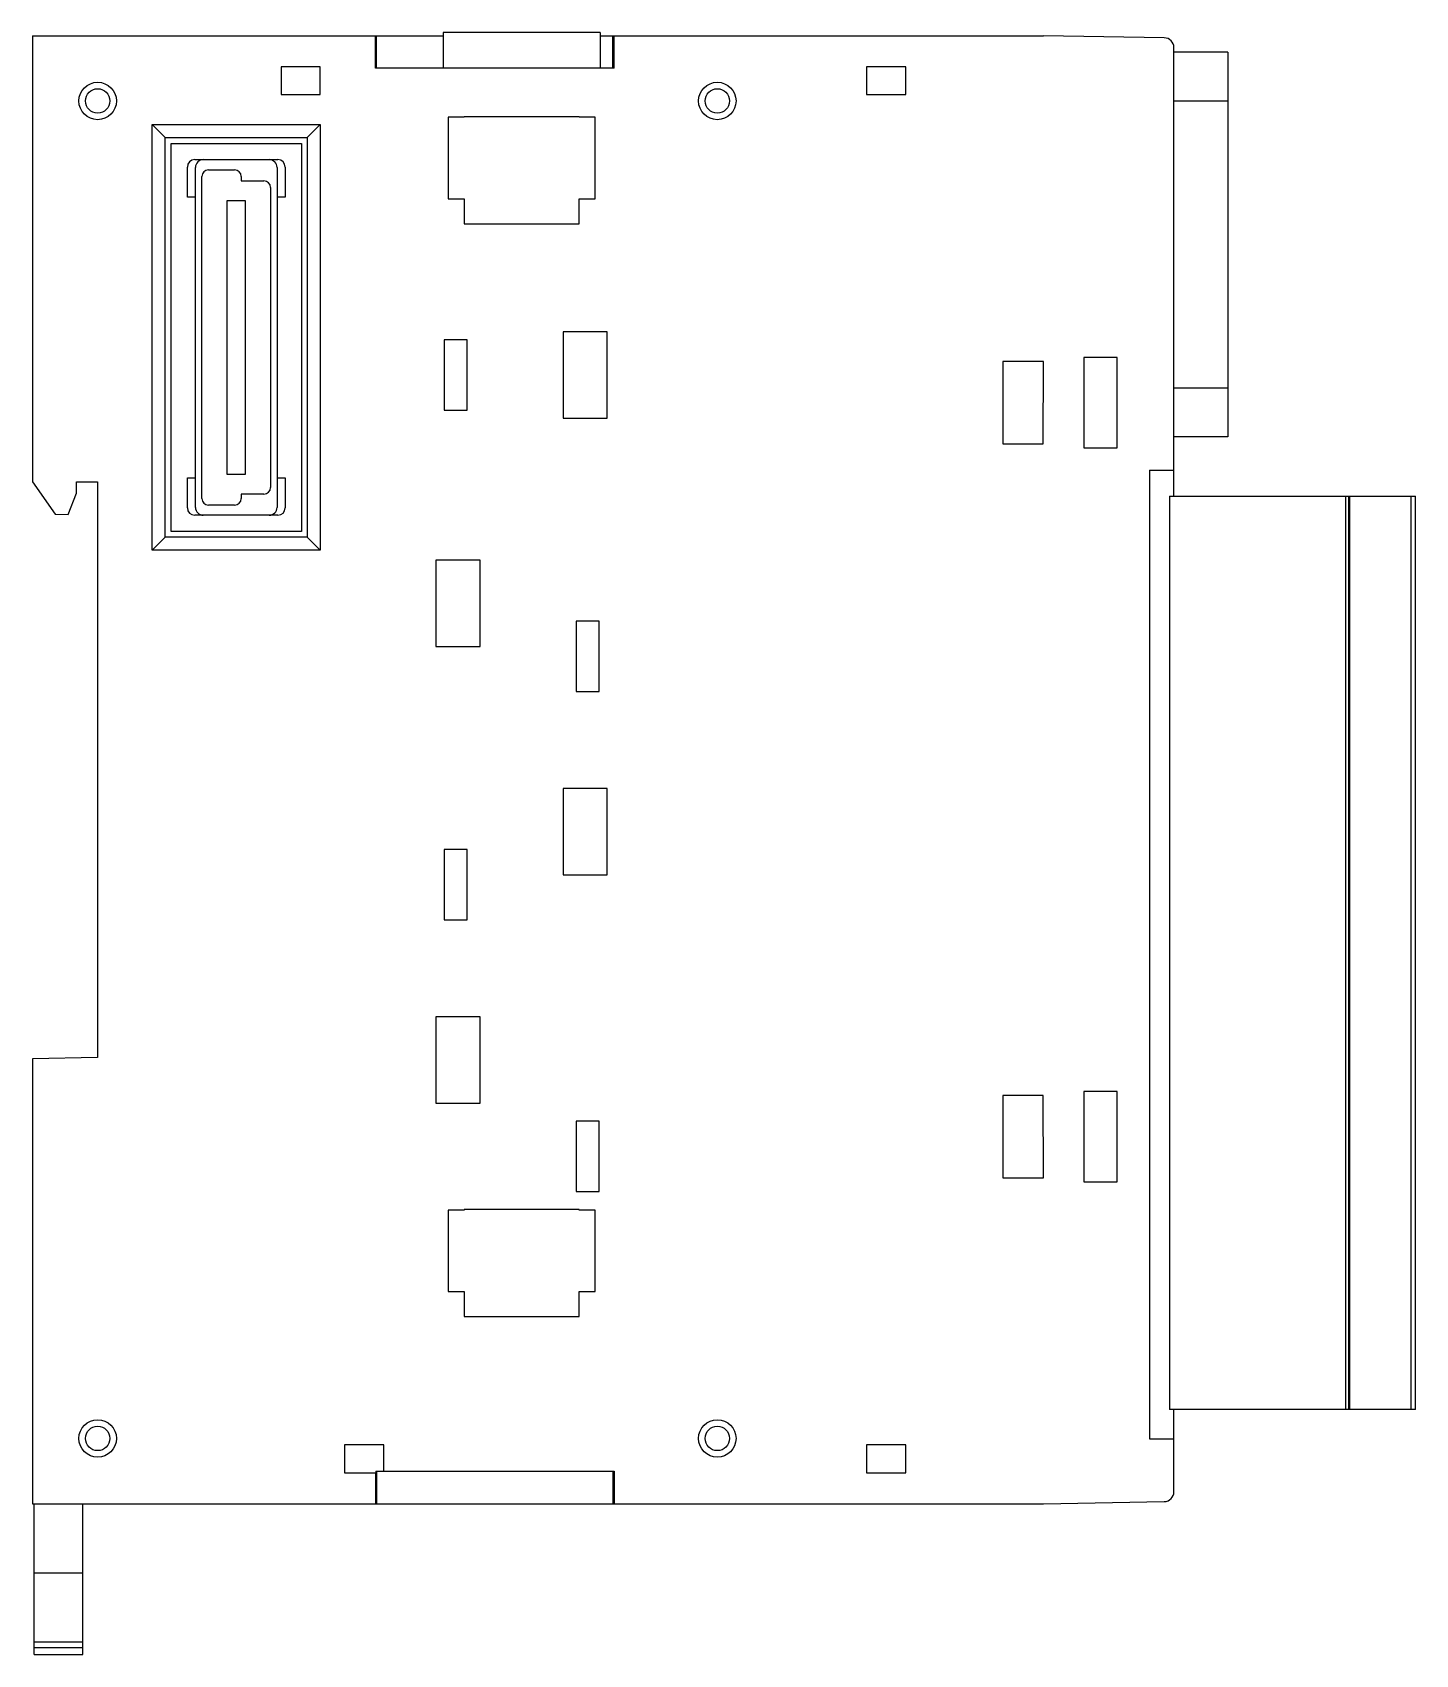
# Model space of a CAD drawing. Header units: millimetres. Extents: x 12.4 to 97.3, y 25.9 to 125.4.
import ezdxf

# ---------------------------------------------------------------- set-up
doc = ezdxf.new("R2010")
doc.units = ezdxf.units.MM
doc.header["$LTSCALE"] = 9.84153
doc.layers.get('0').update_dxf_attribs({"linetype": 'CONTINUOUS'})

msp = doc.modelspace()

# ---------------------------------------------------------------- linework, layer by layer
at = {"color": 7, "linetype": 'CONTINUOUS'}
for p, q in [((37.635, 125.399), (37.635, 123.199)), ((47.253, 125.399), (37.635, 125.399)), ((47.253, 125.399), (47.253, 123.199)), ((12.444, 125.199), (12.444, 97.849)), ((12.444, 125.199), (37.635, 125.199)), ((33.475, 123.199), (33.475, 125.199)), ((33.544, 123.199), (33.544, 125.199)), ((47.253, 125.199), (74.444, 125.199)), ((48.044, 123.199), (48.044, 125.199)), ((48.113, 123.199), (48.113, 125.199)), ((81.854, 125.069), (74.444, 125.199)), ((82.444, 96.967), (82.444, 124.47)), ((85.744, 124.199), (82.444, 124.199)), ((85.744, 124.199), (85.744, 100.599)), ((27.69, 123.299), (27.69, 121.595)), ((30.098, 123.299), (27.69, 123.299)), ((30.098, 121.595), (30.098, 123.299)), ((48.113, 123.199), (33.475, 123.199)), ((63.59, 123.299), (63.59, 121.595)), ((65.998, 123.299), (63.59, 123.299)), ((65.998, 121.595), (65.998, 123.299)), ((27.69, 121.595), (30.098, 121.595)), ((63.59, 121.595), (65.998, 121.595)), ((82.444, 121.199), (85.744, 121.199)), ((19.793, 93.648), (19.793, 119.75)), ((20.593, 118.95), (19.793, 119.75)), ((19.793, 119.75), (30.095, 119.75)), ((29.295, 118.95), (30.095, 119.75)), ((30.095, 119.75), (30.095, 93.648)), ((37.944, 120.199), (37.944, 115.199)), ((38.917, 120.199), (37.944, 120.199)), ((38.917, 120.226), (38.917, 120.199)), ((45.971, 120.226), (38.917, 120.226)), ((45.971, 120.199), (45.971, 120.226)), ((46.944, 120.199), (45.971, 120.199)), ((46.944, 115.199), (46.944, 120.199)), ((20.593, 94.448), (20.593, 118.95)), ((20.593, 118.95), (29.295, 118.95)), ((20.944, 94.799), (20.944, 118.599)), ((20.944, 118.599), (28.944, 118.599)), ((28.944, 118.599), (28.944, 94.799)), ((29.295, 118.95), (29.295, 94.448)), ((22.394, 117.599), (27.494, 117.599)), ((21.944, 115.299), (21.944, 117.149)), ((22.444, 96.279), (22.444, 117.119)), ((22.842, 96.824), (22.842, 116.574)), ((23.244, 116.976), (24.844, 116.976)), ((25.246, 116.574), (25.246, 116.301)), ((27.444, 117.119), (27.444, 96.279)), ((27.944, 117.149), (27.944, 115.299)), ((25.246, 116.301), (26.644, 116.301)), ((27.046, 115.899), (27.046, 97.499)), ((22.444, 115.299), (21.944, 115.299)), ((24.394, 98.299), (24.394, 115.099)), ((24.394, 115.099), (25.494, 115.099)), ((25.494, 115.099), (25.494, 98.299)), ((27.944, 115.299), (27.444, 115.299)), ((37.944, 115.199), (38.917, 115.199)), ((38.917, 115.199), (38.917, 113.672)), ((45.971, 113.672), (45.971, 115.199)), ((45.971, 115.199), (46.944, 115.199)), ((38.917, 113.672), (45.971, 113.672)), ((37.692, 106.55), (37.692, 102.247)), ((39.095, 106.55), (37.692, 106.55)), ((39.095, 102.247), (39.095, 106.55)), ((44.992, 107.05), (44.992, 101.747)), ((47.695, 107.05), (44.992, 107.05)), ((47.695, 101.747), (47.695, 107.05)), ((76.927, 105.465), (76.927, 99.932)), ((78.96, 105.465), (76.927, 105.465)), ((78.96, 99.933), (78.96, 105.465)), ((71.944, 105.216), (71.944, 100.181)), ((74.444, 105.216), (71.944, 105.216)), ((74.426, 100.181), (74.444, 105.216)), ((85.744, 103.598), (82.444, 103.598)), ((37.692, 102.247), (39.095, 102.247)), ((44.992, 101.747), (47.695, 101.747)), ((85.744, 100.599), (82.444, 100.599)), ((71.944, 100.181), (74.426, 100.181)), ((76.927, 99.932), (78.96, 99.933)), ((80.944, 98.566), (80.944, 39.181)), ((80.944, 98.566), (82.444, 98.566)), ((12.444, 97.849), (13.834, 95.863)), ((15.144, 97.149), (15.144, 97.849)), ((15.144, 97.849), (16.444, 97.849)), ((16.444, 97.849), (16.444, 62.549)), ((21.944, 96.249), (21.944, 98.099)), ((21.944, 98.099), (22.444, 98.099)), ((25.494, 98.299), (24.394, 98.299)), ((27.444, 98.099), (27.944, 98.099)), ((27.944, 98.099), (27.944, 96.249)), ((14.644, 95.849), (15.144, 97.149)), ((25.246, 97.097), (25.246, 96.824)), ((26.644, 97.097), (25.246, 97.097)), ((82.166, 96.967), (93.165, 96.967)), ((82.166, 96.967), (82.166, 40.967)), ((92.966, 96.967), (92.966, 40.967)), ((93.165, 40.967), (93.165, 96.967)), ((93.168, 96.967), (97.265, 96.967)), ((93.168, 96.967), (93.168, 40.967)), ((93.227, 40.967), (93.227, 96.967)), ((96.979, 96.967), (96.979, 40.967)), ((97.265, 40.967), (97.265, 96.967)), ((13.834, 95.863), (14.644, 95.849)), ((27.494, 95.799), (22.394, 95.799)), ((24.844, 96.422), (23.244, 96.422)), ((28.944, 94.799), (20.944, 94.799)), ((19.793, 93.648), (20.593, 94.448)), ((30.095, 93.648), (19.793, 93.648)), ((29.295, 94.448), (20.593, 94.448)), ((29.295, 94.448), (30.095, 93.648)), ((37.192, 93.05), (37.192, 87.747)), ((39.895, 93.05), (37.192, 93.05)), ((39.895, 87.747), (39.895, 93.05)), ((45.792, 89.3), (45.792, 84.997)), ((47.195, 89.3), (45.792, 89.3)), ((47.195, 84.997), (47.195, 89.3)), ((37.192, 87.747), (39.895, 87.747)), ((45.792, 84.997), (47.195, 84.997)), ((44.992, 79.05), (44.992, 73.747)), ((47.695, 79.05), (44.992, 79.05)), ((47.695, 73.747), (47.695, 79.05)), ((37.692, 75.3), (37.692, 70.997)), ((39.095, 75.3), (37.692, 75.3)), ((39.095, 70.997), (39.095, 75.3)), ((44.992, 73.747), (47.695, 73.747)), ((37.692, 70.997), (39.095, 70.997)), ((37.192, 65.05), (37.192, 59.747)), ((39.895, 65.05), (37.192, 65.05)), ((39.895, 59.747), (39.895, 65.05)), ((16.444, 62.549), (12.444, 62.479)), ((12.444, 62.479), (12.444, 35.199)), ((37.192, 59.747), (39.895, 59.747)), ((74.426, 60.216), (71.944, 60.216)), ((71.944, 60.216), (71.944, 55.181)), ((74.444, 55.181), (74.426, 60.216)), ((78.96, 60.465), (76.927, 60.465)), ((76.927, 60.465), (76.927, 54.932)), ((78.96, 54.933), (78.96, 60.465)), ((47.195, 58.65), (45.792, 58.65)), ((45.792, 58.65), (45.792, 54.347)), ((47.195, 54.347), (47.195, 58.65)), ((71.944, 55.181), (74.444, 55.181)), ((76.927, 54.932), (78.96, 54.933)), ((45.792, 54.347), (47.195, 54.347)), ((38.917, 53.199), (37.944, 53.199)), ((37.944, 53.199), (37.944, 48.199)), ((45.971, 53.226), (38.917, 53.226)), ((38.917, 53.226), (38.917, 53.199)), ((45.971, 53.199), (45.971, 53.226)), ((46.944, 53.199), (45.971, 53.199)), ((46.944, 48.199), (46.944, 53.199)), ((37.944, 48.199), (38.917, 48.199)), ((38.917, 48.199), (38.917, 46.672)), ((45.971, 48.199), (46.944, 48.199)), ((45.971, 46.672), (45.971, 48.199)), ((38.917, 46.672), (45.971, 46.672)), ((93.165, 40.967), (82.166, 40.967)), ((82.444, 35.928), (82.444, 40.967)), ((97.265, 40.967), (93.168, 40.967)), ((33.998, 38.803), (31.59, 38.803)), ((31.59, 38.803), (31.59, 37.099)), ((33.998, 37.199), (33.998, 38.803)), ((65.998, 38.803), (63.59, 38.803)), ((63.59, 38.803), (63.59, 37.099)), ((65.998, 37.099), (65.998, 38.803)), ((80.944, 39.181), (82.444, 39.181)), ((31.59, 37.099), (33.501, 37.099)), ((33.475, 37.099), (33.475, 35.199)), ((33.501, 37.199), (48.113, 37.199)), ((33.501, 37.199), (33.501, 37.099)), ((33.544, 37.199), (33.544, 35.199)), ((48.044, 37.199), (48.044, 35.199)), ((48.113, 37.199), (48.113, 35.199)), ((63.59, 37.099), (65.998, 37.099)), ((12.444, 35.199), (74.444, 35.199)), ((12.544, 25.949), (12.544, 35.199)), ((15.544, 25.949), (15.544, 35.199)), ((74.444, 35.199), (81.854, 35.328)), ((15.544, 30.949), (12.544, 30.949)), ((12.544, 26.732), (15.544, 26.732)), ((15.544, 26.366), (12.544, 26.366)), ((12.544, 25.949), (15.544, 25.949))]:
    msp.add_line(p, q, dxfattribs=at)
for centre, radius in [((16.444, 121.199), 1.149), ((54.444, 121.199), 1.149), ((16.444, 121.199), 0.749), ((54.444, 121.199), 0.749), ((16.444, 39.199), 1.149), ((16.444, 39.199), 0.749), ((54.444, 39.199), 1.149), ((54.444, 39.199), 0.749)]:
    msp.add_circle(centre, radius, dxfattribs=at)
for centre, radius, start, end in [((81.844, 124.47), 0.6, 0, 89), ((22.394, 117.149), 0.45, 90, 180), ((22.924, 117.119), 0.48, 90, 180), ((26.964, 117.119), 0.48, 0, 90), ((27.494, 117.149), 0.45, 0, 90), ((23.244, 116.574), 0.402, 90.00374, 180.00264), ((24.844, 116.574), 0.402, 0.0044, 89.9956), ((26.644, 115.899), 0.402, 359.99736, 89.9956), ((26.644, 97.499), 0.402, 270.00374, 359.99626), ((23.244, 96.824), 0.402, 179.99736, 269.99626), ((24.844, 96.824), 0.402, 270.00374, 359.99626), ((22.394, 96.249), 0.45, 180, 270), ((22.924, 96.279), 0.48, 180, 270), ((26.964, 96.279), 0.48, 270, 360), ((27.494, 96.249), 0.45, 270, 360), ((81.844, 35.928), 0.6, 271, 360)]:
    msp.add_arc(centre, radius, start, end, dxfattribs=at)

doc.saveas('drawing.dxf')
